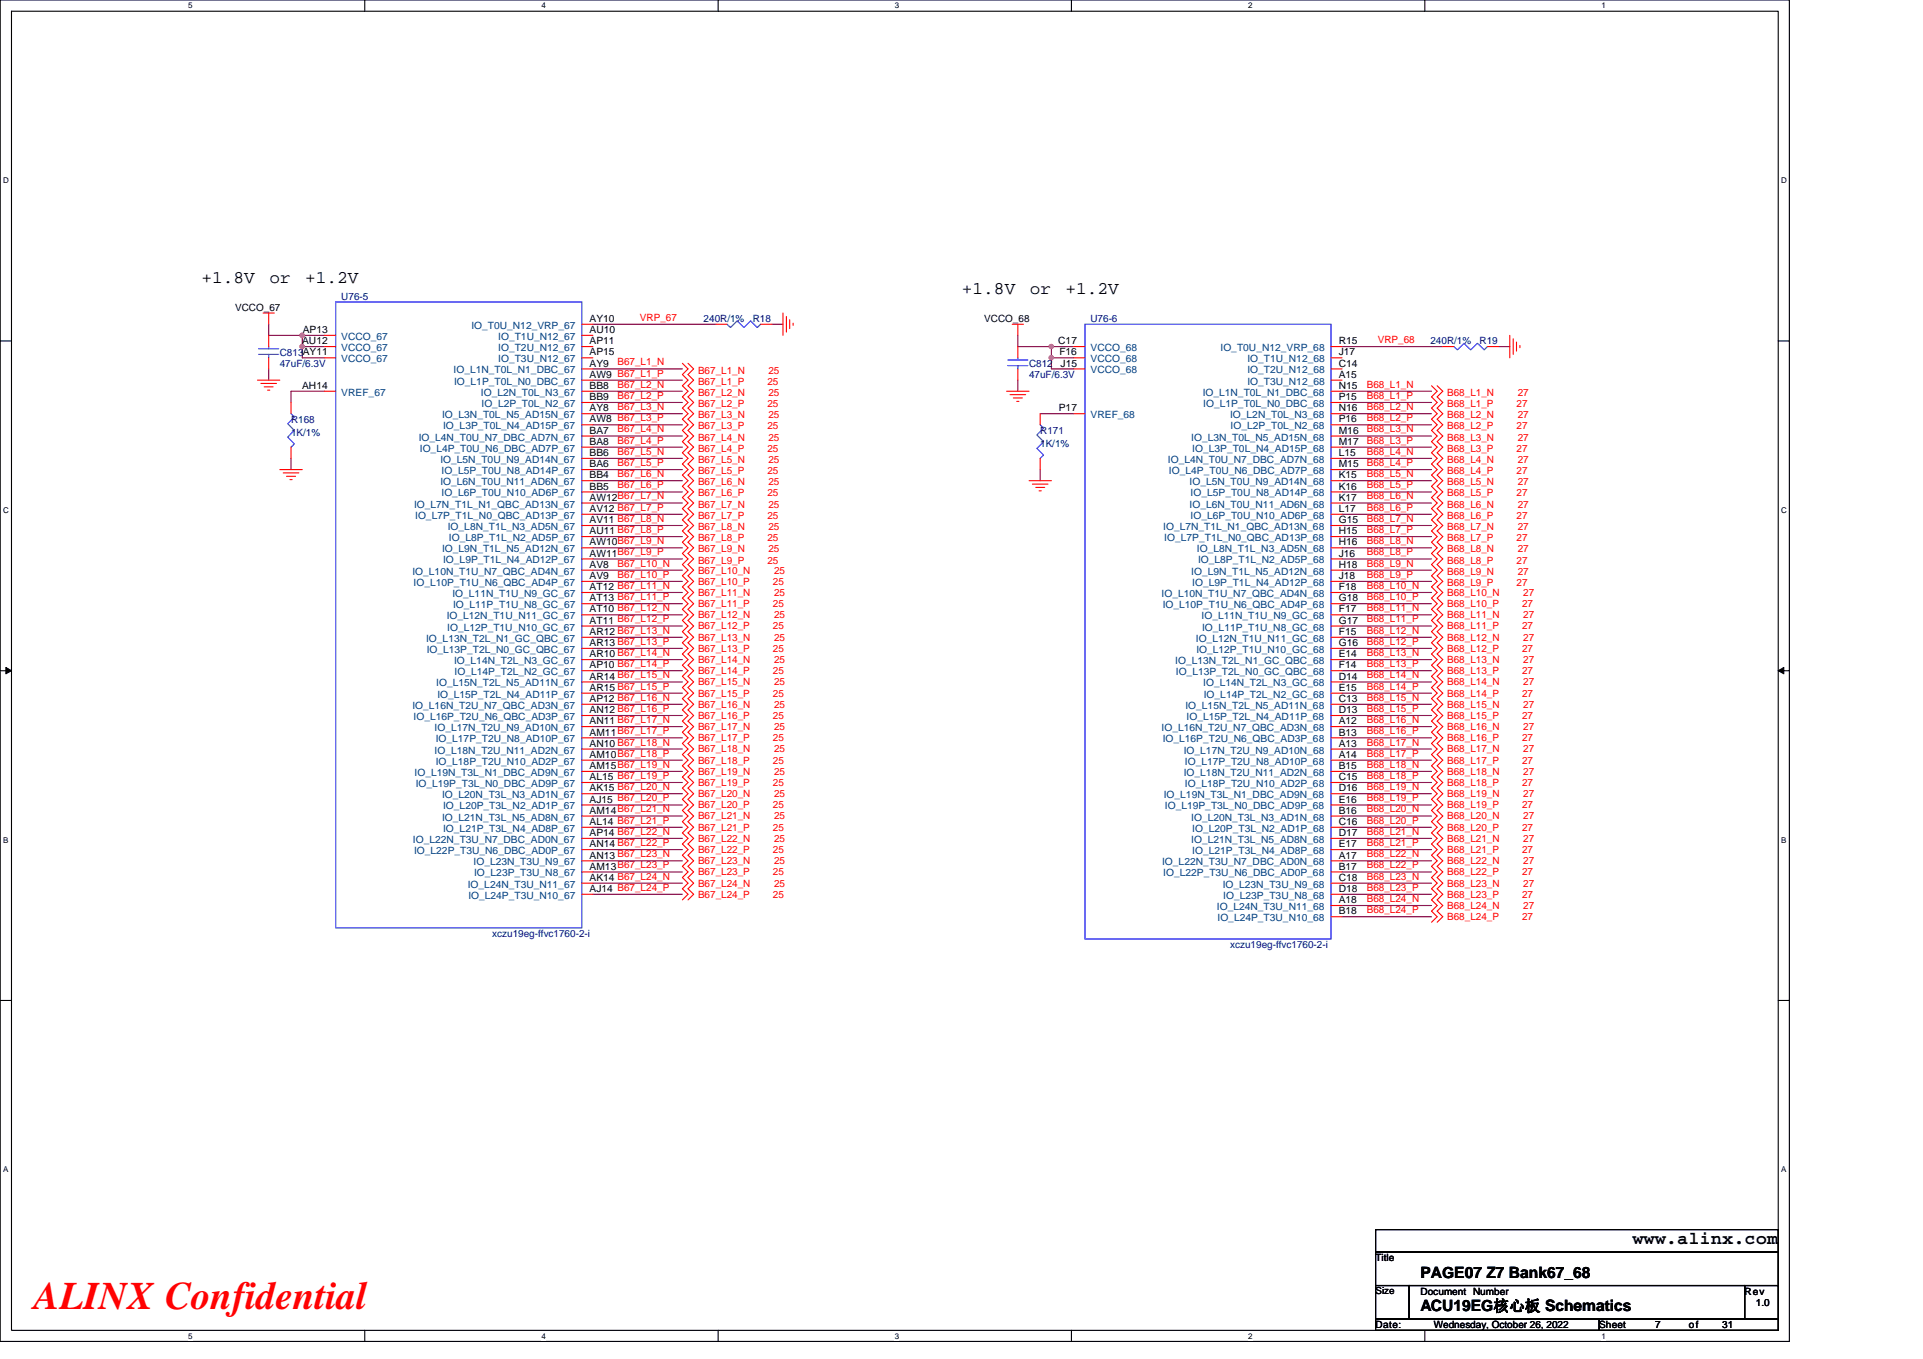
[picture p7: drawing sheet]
<svg xmlns="http://www.w3.org/2000/svg" width="297mm" height="210mm" viewBox="0 0 297 210" stroke-linecap="round" stroke-linejoin="round" font-family="sans-serif">
<defs><g id="words">
<text font-size="6" fill="#f00" x="5.2" y="202.3">ALINX Confidential</text>
<g font-size="2.8">
<text x="31.1" y="43.7">+1.8V</text>
<text x="41.6" y="43.7">or</text>
<text x="47.1" y="43.7">+1.2V</text>
<text x="148.6" y="45.4">+1.8V</text>
<text x="159.1" y="45.4">or</text>
<text x="164.6" y="45.4">+1.2V</text>
<text x="252.2" y="192.3">www.alinx.com</text>
</g>
<g font-size="2.4">
<text x="219.4" y="197.4">PAGE07 Z7 Bank67_68</text>
<text x="219.4" y="202.6">ACU19EG核心板 Schematics</text>
</g>
<g font-size="1.5" fill="#000080">
<text x="52.7" y="46.3">U76-5</text>
<text x="108.7" y="49.8">240R/1%</text>
<text x="116.3" y="49.8">R18</text>
<text x="168.4" y="49.8">U76-6</text>
<text x="221" y="53.2">240R/1%</text>
<text x="228.6" y="53.2">R19</text>
<text x="43.2" y="54.9">C813AY11</text>
<text x="43.2" y="56.7">47uF/6.3V</text>
<text x="159" y="56.7">C812</text>
<text x="159" y="58.4">47uF/6.3V</text>
<text x="45" y="65.3">R168</text>
<text x="45" y="67.4">1K/1%</text>
<text x="160.7" y="67">R171</text>
<text x="160.7" y="69.1">1K/1%</text>
<text x="76" y="144.8">xczu19eg-ffvc1760-2-i</text>
<text x="190" y="146.5">xczu19eg-ffvc1760-2-i</text>
</g>
<g font-size="1.5">
<text x="36.3" y="48">VCCO_67</text>
<text x="46.7" y="53.2">AU12</text>
<text x="46.8" y="51.5">AP13</text>
<text x="91.1" y="51.5">AU10</text>
<text x="91.1" y="53.2">AP11</text>
<text x="91.1" y="49.7">AY10</text>
<text x="152" y="49.8">VCCO_68</text>
<text x="163.5" y="53.2">C17</text>
<text x="206.8" y="53.2">R15</text>
<text x="91.1" y="54.9">AP15</text>
<text x="91.1" y="56.6">AY9</text>
<text x="91.1" y="58.4">AW9 B67_L1_P</text>
<text x="163.6" y="54.9">F16</text>
<text x="163.8" y="56.6">J15</text>
<text x="206.8" y="54.9">J17</text>
<text x="206.8" y="56.6">C14</text>
<text x="206.8" y="58.4">A15</text>
<text x="46.7" y="60.1">AH14</text>
<text x="91.1" y="63.6">AY8</text>
<text x="91.1" y="60.1">BB8</text>
<text x="91.1" y="65.3">AW8 B67_L3_P</text>
<text x="91.1" y="61.8">BB9</text>
<text x="163.6" y="63.6">P17</text>
<text x="206.8" y="65.3">P16</text>
<text x="206.8" y="61.8">P15</text>
<text x="206.8" y="63.6">N16</text>
<text x="206.8" y="60.1">N15</text>
<text x="91.1" y="70.5">BB6</text>
<text x="91.1" y="67">BA7</text>
<text x="91.1" y="68.7">BA8</text>
<text x="206.8" y="67">M16</text>
<text x="206.8" y="68.7">M17</text>
<text x="206.8" y="70.5">L15</text>
<text x="91.1" y="73.9">BB4</text>
<text x="91.1" y="72.2">BA6</text>
<text x="91.1" y="75.6">BB5</text>
<text x="91.1" y="77.4">AW12B67_L7_N</text>
<text x="206.8" y="73.9">K15</text>
<text x="206.8" y="77.4">K17</text>
<text x="206.8" y="75.6">K16</text>
<text x="206.8" y="72.2">M15</text>
<text x="91.1" y="80.8">AV11 B67_L8_N</text>
<text x="91.1" y="79.1">AV12 B67_L7_P</text>
<text x="91.1" y="82.6">AU11 B67_L8_P</text>
<text x="206.8" y="79.1">L17</text>
<text x="206.8" y="80.8">G15</text>
<text x="206.8" y="82.6">H15</text>
<text x="91.1" y="87.7">AV8</text>
<text x="91.1" y="84.3">AW10B67_L9_N</text>
<text x="91.1" y="89.5">AV9</text>
<text x="91.1" y="86">AW11B67_L9_P</text>
<text x="206.8" y="87.7">H18</text>
<text x="206.8" y="89.5">J18</text>
<text x="206.8" y="84.3">H16</text>
<text x="206.8" y="86">J16</text>
<text x="91.1" y="94.6">AT10 B67_L12_N</text>
<text x="91.1" y="91.2">AT12 B67_L11_N</text>
<text x="91.1" y="92.9">AT13 B67_L11_P</text>
<text x="206.8" y="91.2">F18</text>
<text x="206.8" y="92.9">G18</text>
<text x="206.8" y="94.6">F17</text>
<text x="91.1" y="96.4">AT11 B67_L12_P</text>
<text x="91.1" y="101.6">AR10 B67_L14_N</text>
<text x="91.1" y="98.1">AR12 B67_L13_N</text>
<text x="91.1" y="99.8">AR13 B67_L13_P</text>
<text x="206.8" y="98.1">F15</text>
<text x="206.8" y="96.4">G17</text>
<text x="206.8" y="99.8">G16</text>
<text x="206.8" y="101.6">E14</text>
<text x="91.1" y="103.3">AP10 B67_L14_P</text>
<text x="91.1" y="105">AR14 B67_L15_N</text>
<text x="91.1" y="106.7">AR15 B67_L15_P</text>
<text x="206.8" y="105">D14</text>
<text x="206.8" y="106.7">E15</text>
<text x="206.8" y="103.3">F14</text>
<text x="91.1" y="111.9">AN11 B67_L17_N</text>
<text x="91.1" y="113.6">AM11B67_L17_P</text>
<text x="91.1" y="108.5">AP12 B67_L16_N</text>
<text x="91.1" y="110.2">AN12 B67_L16_P</text>
<text x="206.8" y="108.5">C13</text>
<text x="206.8" y="111.9">A12</text>
<text x="206.8" y="110.2">D13</text>
<text x="206.8" y="113.6">B13</text>
<text x="91.1" y="115.4">AN10 B67_L18_N</text>
<text x="91.1" y="117.1">AM10B67_L18_P</text>
<text x="91.1" y="118.8">AM15B67_L19_N</text>
<text x="206.8" y="115.4">A13</text>
<text x="206.8" y="118.8">B15</text>
<text x="206.8" y="117.1">A14</text>
<text x="91.1" y="122.3">AK15 B67_L20_N</text>
<text x="91.1" y="125.7">AM14B67_L21_N</text>
<text x="91.1" y="124">AJ15 B67_L20_P</text>
<text x="91.1" y="120.5">AL15 B67_L19_P</text>
<text x="206.8" y="120.5">C15</text>
<text x="206.8" y="125.7">B16</text>
<text x="206.8" y="122.3">D16</text>
<text x="206.8" y="124">E16</text>
<text x="91.1" y="129.2">AP14 B67_L22_N</text>
<text x="91.1" y="127.5">AL14 B67_L21_P</text>
<text x="91.1" y="130.9">AN14 B67_L22_P</text>
<text x="206.8" y="127.5">C16</text>
<text x="206.8" y="129.2">D17</text>
<text x="206.8" y="130.9">E17</text>
<text x="91.1" y="136.1">AK14 B67_L24_N</text>
<text x="91.1" y="132.7">AN13 B67_L23_N</text>
<text x="91.1" y="137.8">AJ14 B67_L24_P</text>
<text x="91.1" y="134.4">AM13B67_L23_P</text>
<text x="206.8" y="136.1">C18</text>
<text x="206.8" y="137.8">D18</text>
<text x="206.8" y="132.7">A17</text>
<text x="206.8" y="134.4">B17</text>
<text x="206.8" y="139.6">A18</text>
<text x="206.8" y="141.3">B18</text>
<text x="212.5" y="194.9">Title</text>
<text x="212.5" y="200">Size</text>
<text x="219.4" y="200">Document Number</text>
<text x="269.5" y="200">Rev</text>
<text x="271.2" y="201.8">1.0</text>
<text x="212.5" y="205.2">Date:</text>
<text x="221.5" y="205.2">Wednesday, October 26, 2022</text>
<text x="247" y="205.2">Sheet</text>
<text x="255.7" y="205.2">7</text>
<text x="260.9" y="205.2">of</text>
<text x="266" y="205.2">31</text>
</g>
<g font-size="1.5" fill="#004080">
<text x="52.7" y="52.5">VCCO_67</text>
<text x="72.8" y="50.8">IO_T0U_N12_VRP_67</text>
<text x="77" y="52.5">IO_T1U_N12_67</text>
<text x="52.7" y="54.3">VCCO_67</text>
<text x="52.7" y="56">VCCO_67</text>
<text x="70.1" y="57.7">IO_L1N_T0L_N1_DBC_67</text>
<text x="70.1" y="59.4">IO_L1P_T0L_N0_DBC_67</text>
<text x="77" y="54.3">IO_T2U_N12_67</text>
<text x="77" y="56">IO_T3U_N12_67</text>
<text x="168.5" y="54.3">VCCO_68</text>
<text x="168.5" y="56">VCCO_68</text>
<text x="168.5" y="57.7">VCCO_68</text>
<text x="188.5" y="54.3">IO_T0U_N12_VRP_68</text>
<text x="192.7" y="56">IO_T1U_N12_68</text>
<text x="192.7" y="57.7">IO_T2U_N12_68</text>
<text x="192.7" y="59.4">IO_T3U_N12_68</text>
<text x="52.7" y="61.2">VREF_67</text>
<text x="68.3" y="64.6">IO_L3N_T0L_N5_AD15N_67</text>
<text x="74.3" y="61.2">IO_L2N_T0L_N3_67</text>
<text x="74.4" y="62.9">IO_L2P_T0L_N2_67</text>
<text x="168.5" y="64.6">VREF_68</text>
<text x="185.8" y="61.2">IO_L1N_T0L_N1_DBC_68</text>
<text x="185.9" y="62.9">IO_L1P_T0L_N0_DBC_68</text>
<text x="190" y="64.6">IO_L2N_T0L_N3_68</text>
<text x="64.7" y="68.1">IO_L4N_T0U_N7_DBC_AD7N_67</text>
<text x="64.9" y="69.8">IO_L4P_T0U_N6_DBC_AD7P_67</text>
<text x="68" y="71.5">IO_L5N_T0U_N9_AD14N_67</text>
<text x="68.4" y="66.3">IO_L3P_T0L_N4_AD15P_67</text>
<text x="180.4" y="71.5">IO_L4N_T0U_N7_DBC_AD7N_68</text>
<text x="184" y="68.1">IO_L3N_T0L_N5_AD15N_68</text>
<text x="184.2" y="69.8">IO_L3P_T0L_N4_AD15P_68</text>
<text x="190.1" y="66.3">IO_L2P_T0L_N2_68</text>
<text x="68" y="75">IO_L6N_T0U_N11_AD6N_67</text>
<text x="68.2" y="73.3">IO_L5P_T0U_N8_AD14P_67</text>
<text x="68.2" y="76.7">IO_L6P_T0U_N10_AD6P_67</text>
<text x="180.6" y="73.3">IO_L4P_T0U_N6_DBC_AD7P_68</text>
<text x="183.7" y="75">IO_L5N_T0U_N9_AD14N_68</text>
<text x="183.9" y="76.7">IO_L5P_T0U_N8_AD14P_68</text>
<text x="64" y="78.4">IO_L7N_T1L_N1_QBC_AD13N_67</text>
<text x="64.1" y="80.2">IO_L7P_T1L_N0_QBC_AD13P_67</text>
<text x="69.2" y="81.9">IO_L8N_T1L_N3_AD5N_67</text>
<text x="69.3" y="83.6">IO_L8P_T1L_N2_AD5P_67</text>
<text x="179.7" y="81.9">IO_L7N_T1L_N1_QBC_AD13N_68</text>
<text x="179.8" y="83.6">IO_L7P_T1L_N0_QBC_AD13P_68</text>
<text x="183.7" y="78.4">IO_L6N_T0U_N11_AD6N_68</text>
<text x="183.9" y="80.2">IO_L6P_T0U_N10_AD6P_68</text>
<text x="63.7" y="88.8">IO_L10N_T1U_N7_QBC_AD4N_67</text>
<text x="68.3" y="85.3">IO_L9N_T1L_N5_AD12N_67</text>
<text x="68.4" y="87.1">IO_L9P_T1L_N4_AD12P_67</text>
<text x="184" y="88.8">IO_L9N_T1L_N5_AD12N_68</text>
<text x="184.9" y="85.3">IO_L8N_T1L_N3_AD5N_68</text>
<text x="185.1" y="87.1">IO_L8P_T1L_N2_AD5P_68</text>
<text x="63.9" y="90.5">IO_L10P_T1U_N6_QBC_AD4P_67</text>
<text x="69" y="95.7">IO_L12N_T1U_N11_GC_67</text>
<text x="69.9" y="92.2">IO_L11N_T1U_N9_GC_67</text>
<text x="70" y="94">IO_L11P_T1U_N8_GC_67</text>
<text x="179.4" y="92.2">IO_L10N_T1U_N7_QBC_AD4N_68</text>
<text x="179.6" y="94">IO_L10P_T1U_N6_QBC_AD4P_68</text>
<text x="184.2" y="90.5">IO_L9P_T1L_N4_AD12P_68</text>
<text x="185.6" y="95.7">IO_L11N_T1U_N9_GC_68</text>
<text x="65.8" y="99.2">IO_L13N_T2L_N1_GC_QBC_67</text>
<text x="65.9" y="100.9">IO_L13P_T2L_N0_GC_QBC_67</text>
<text x="69.1" y="97.4">IO_L12P_T1U_N10_GC_67</text>
<text x="184.7" y="99.2">IO_L12N_T1U_N11_GC_68</text>
<text x="184.8" y="100.9">IO_L12P_T1U_N10_GC_68</text>
<text x="185.7" y="97.4">IO_L11P_T1U_N8_GC_68</text>
<text x="67.4" y="106.1">IO_L15N_T2L_N5_AD11N_67</text>
<text x="67.6" y="107.8">IO_L15P_T2L_N4_AD11P_67</text>
<text x="70.1" y="102.6">IO_L14N_T2L_N3_GC_67</text>
<text x="70.2" y="104.3">IO_L14P_T2L_N2_GC_67</text>
<text x="181.5" y="102.6">IO_L13N_T2L_N1_GC_QBC_68</text>
<text x="181.6" y="104.3">IO_L13P_T2L_N0_GC_QBC_68</text>
<text x="185.9" y="106.1">IO_L14N_T2L_N3_GC_68</text>
<text x="185.9" y="107.8">IO_L14P_T2L_N2_GC_68</text>
<text x="63.7" y="109.5">IO_L16N_T2U_N7_QBC_AD3N_67</text>
<text x="63.9" y="111.3">IO_L16P_T2U_N6_QBC_AD3P_67</text>
<text x="67.1" y="113">IO_L17N_T2U_N9_AD10N_67</text>
<text x="179.4" y="113">IO_L16N_T2U_N7_QBC_AD3N_68</text>
<text x="183.1" y="109.5">IO_L15N_T2L_N5_AD11N_68</text>
<text x="183.3" y="111.3">IO_L15P_T2L_N4_AD11P_68</text>
<text x="64" y="119.9">IO_L19N_T3L_N1_DBC_AD9N_67</text>
<text x="67.1" y="116.4">IO_L18N_T2U_N11_AD2N_67</text>
<text x="67.3" y="114.7">IO_L17P_T2U_N8_AD10P_67</text>
<text x="67.3" y="118.2">IO_L18P_T2U_N10_AD2P_67</text>
<text x="179.6" y="114.7">IO_L16P_T2U_N6_QBC_AD3P_68</text>
<text x="182.9" y="116.4">IO_L17N_T2U_N9_AD10N_68</text>
<text x="182.9" y="119.9">IO_L18N_T2U_N11_AD2N_68</text>
<text x="183" y="118.2">IO_L17P_T2U_N8_AD10P_68</text>
<text x="64.2" y="121.6">IO_L19P_T3L_N0_DBC_AD9P_67</text>
<text x="68.3" y="123.3">IO_L20N_T3L_N3_AD1N_67</text>
<text x="68.4" y="125.1">IO_L20P_T3L_N2_AD1P_67</text>
<text x="179.8" y="123.3">IO_L19N_T3L_N1_DBC_AD9N_68</text>
<text x="179.9" y="125.1">IO_L19P_T3L_N0_DBC_AD9P_68</text>
<text x="183" y="121.6">IO_L18P_T2U_N10_AD2P_68</text>
<text x="63.8" y="130.2">IO_L22N_T3U_N7_DBC_AD0N_67</text>
<text x="64" y="132">IO_L22P_T3U_N6_DBC_AD0P_67</text>
<text x="68.3" y="126.8">IO_L21N_T3L_N5_AD8N_67</text>
<text x="68.4" y="128.5">IO_L21P_T3L_N4_AD8P_67</text>
<text x="184" y="126.8">IO_L20N_T3L_N3_AD1N_68</text>
<text x="184" y="130.2">IO_L21N_T3L_N5_AD8N_68</text>
<text x="184.2" y="128.5">IO_L20P_T3L_N2_AD1P_68</text>
<text x="184.2" y="132">IO_L21P_T3L_N4_AD8P_68</text>
<text x="72.3" y="137.2">IO_L24N_T3U_N11_67</text>
<text x="73.1" y="133.7">IO_L23N_T3U_N9_67</text>
<text x="73.2" y="135.4">IO_L23P_T3U_N8_67</text>
<text x="179.5" y="133.7">IO_L22N_T3U_N7_DBC_AD0N_68</text>
<text x="179.7" y="135.4">IO_L22P_T3U_N6_DBC_AD0P_68</text>
<text x="188.9" y="137.2">IO_L23N_T3U_N9_68</text>
<text x="72.3" y="138.9">IO_L24P_T3U_N10_67</text>
<text x="188" y="140.6">IO_L24N_T3U_N11_68</text>
<text x="188.1" y="142.3">IO_L24P_T3U_N10_68</text>
<text x="189" y="138.9">IO_L23P_T3U_N8_68</text>
</g>
<g font-size="1.5" fill="#f00">
<text x="98.8" y="49.6">VRP_67</text>
<text x="212.8" y="53">VRP_68</text>
<text x="95.4" y="59.9">B67_L2_N</text>
<text x="95.4" y="56.5">B67_L1_N</text>
<text x="107.8" y="59.4">B67_L1_P</text>
<text x="107.8" y="57.7">B67_L1_N</text>
<text x="118.5" y="59.4">25</text>
<text x="118.7" y="57.7">25</text>
<text x="211.1" y="59.9">B68_L1_N</text>
<text x="95.4" y="61.6">B67_L2_P</text>
<text x="95.4" y="63.4">B67_L3_N</text>
<text x="107.8" y="62.9">B67_L2_P</text>
<text x="107.8" y="61.2">B67_L2_N</text>
<text x="107.8" y="64.6">B67_L3_N</text>
<text x="118.5" y="62.9">25</text>
<text x="118.7" y="61.2">25</text>
<text x="118.7" y="64.6">25</text>
<text x="211.1" y="65.1">B68_L2_P</text>
<text x="211.1" y="61.6">B68_L1_P</text>
<text x="211.1" y="63.4">B68_L2_N</text>
<text x="223.5" y="62.9">B68_L1_P</text>
<text x="223.5" y="64.6">B68_L2_N</text>
<text x="223.5" y="61.2">B68_L1_N</text>
<text x="234.2" y="62.9">27</text>
<text x="234.4" y="64.6">27</text>
<text x="234.4" y="61.2">27</text>
<text x="95.4" y="68.5">B67_L4_P</text>
<text x="95.4" y="66.8">B67_L4_N</text>
<text x="95.4" y="70.3">B67_L5_N</text>
<text x="107.8" y="69.8">B67_L4_P</text>
<text x="107.8" y="66.4">B67_L3_P</text>
<text x="107.8" y="71.5">B67_L5_N</text>
<text x="107.8" y="68.1">B67_L4_N</text>
<text x="118.5" y="69.8">25</text>
<text x="118.5" y="66.4">25</text>
<text x="118.7" y="71.5">25</text>
<text x="118.7" y="68.1">25</text>
<text x="211.1" y="68.5">B68_L3_P</text>
<text x="211.1" y="70.3">B68_L4_N</text>
<text x="211.1" y="66.8">B68_L3_N</text>
<text x="223.5" y="66.4">B68_L2_P</text>
<text x="223.5" y="69.8">B68_L3_P</text>
<text x="223.5" y="68.1">B68_L3_N</text>
<text x="223.5" y="71.5">B68_L4_N</text>
<text x="234.2" y="66.4">27</text>
<text x="234.2" y="69.8">27</text>
<text x="234.4" y="68.1">27</text>
<text x="234.4" y="71.5">27</text>
<text x="95.4" y="72">B67_L5_P</text>
<text x="95.4" y="75.5">B67_L6_P</text>
<text x="95.4" y="73.7">B67_L6_N</text>
<text x="107.8" y="73.3">B67_L5_P</text>
<text x="107.8" y="76.7">B67_L6_P</text>
<text x="107.8" y="75">B67_L6_N</text>
<text x="118.5" y="73.3">25</text>
<text x="118.5" y="76.7">25</text>
<text x="118.7" y="75">25</text>
<text x="211.1" y="75.5">B68_L5_P</text>
<text x="211.1" y="72">B68_L4_P</text>
<text x="211.1" y="77.2">B68_L6_N</text>
<text x="211.1" y="73.7">B68_L5_N</text>
<text x="223.5" y="76.7">B68_L5_P</text>
<text x="223.5" y="73.3">B68_L4_P</text>
<text x="223.5" y="75">B68_L5_N</text>
<text x="234.2" y="76.7">27</text>
<text x="234.2" y="73.3">27</text>
<text x="234.4" y="75">27</text>
<text x="107.8" y="83.6">B67_L8_P</text>
<text x="107.8" y="80.2">B67_L7_P</text>
<text x="107.8" y="78.4">B67_L7_N</text>
<text x="107.8" y="81.9">B67_L8_N</text>
<text x="118.5" y="83.6">25</text>
<text x="118.5" y="80.2">25</text>
<text x="118.7" y="78.4">25</text>
<text x="118.7" y="81.9">25</text>
<text x="211.1" y="78.9">B68_L6_P</text>
<text x="211.1" y="82.4">B68_L7_P</text>
<text x="211.1" y="80.6">B68_L7_N</text>
<text x="223.5" y="80.2">B68_L6_P</text>
<text x="223.5" y="78.4">B68_L6_N</text>
<text x="223.5" y="83.6">B68_L7_P</text>
<text x="223.5" y="81.9">B68_L7_N</text>
<text x="234.2" y="80.2">27</text>
<text x="234.2" y="83.6">27</text>
<text x="234.4" y="78.4">27</text>
<text x="234.4" y="81.9">27</text>
<text x="95.4" y="89.3">B67_L10_P</text>
<text x="95.4" y="87.5">B67_L10_N</text>
<text x="107.8" y="87.1">B67_L9_P</text>
<text x="107.8" y="85.3">B67_L9_N</text>
<text x="107.8" y="88.6">B67_L10_N</text>
<text x="118.5" y="87.1">25</text>
<text x="118.7" y="85.3">25</text>
<text x="119.6" y="88.6">25</text>
<text x="211.1" y="89.3">B68_L9_P</text>
<text x="211.1" y="85.8">B68_L8_P</text>
<text x="211.1" y="84.1">B68_L8_N</text>
<text x="211.1" y="87.5">B68_L9_N</text>
<text x="223.5" y="87.1">B68_L8_P</text>
<text x="223.5" y="88.8">B68_L9_N</text>
<text x="223.5" y="85.3">B68_L8_N</text>
<text x="234.2" y="87.1">27</text>
<text x="234.4" y="88.8">27</text>
<text x="234.4" y="85.3">27</text>
<text x="107.8" y="93.8">B67_L11_P</text>
<text x="107.8" y="90.4">B67_L10_P</text>
<text x="107.8" y="92.1">B67_L11_N</text>
<text x="107.8" y="95.5">B67_L12_N</text>
<text x="119.4" y="93.8">25</text>
<text x="119.4" y="90.4">25</text>
<text x="119.6" y="92.1">25</text>
<text x="119.6" y="95.5">25</text>
<text x="211.1" y="92.7">B68_L10_P</text>
<text x="211.1" y="91">B68_L10_N</text>
<text x="211.1" y="94.4">B68_L11_N</text>
<text x="223.5" y="93.8">B68_L10_P</text>
<text x="223.5" y="90.5">B68_L9_P</text>
<text x="223.5" y="95.5">B68_L11_N</text>
<text x="223.5" y="92.1">B68_L10_N</text>
<text x="234.2" y="90.5">27</text>
<text x="235.1" y="93.8">27</text>
<text x="235.3" y="95.5">27</text>
<text x="235.3" y="92.1">27</text>
<text x="107.8" y="100.7">B67_L13_P</text>
<text x="107.8" y="99">B67_L13_N</text>
<text x="107.8" y="97.3">B67_L12_P</text>
<text x="119.4" y="100.7">25</text>
<text x="119.4" y="97.3">25</text>
<text x="119.6" y="99">25</text>
<text x="211.1" y="96.2">B68_L11_P</text>
<text x="211.1" y="99.6">B68_L12_P</text>
<text x="211.1" y="97.9">B68_L12_N</text>
<text x="211.1" y="101.4">B68_L13_N</text>
<text x="223.5" y="97.3">B68_L11_P</text>
<text x="223.5" y="100.7">B68_L12_P</text>
<text x="223.5" y="99">B68_L12_N</text>
<text x="235.1" y="97.3">27</text>
<text x="235.1" y="100.7">27</text>
<text x="235.3" y="99">27</text>
<text x="107.8" y="105.9">B67_L15_N</text>
<text x="107.8" y="107.6">B67_L15_P</text>
<text x="107.8" y="102.4">B67_L14_N</text>
<text x="107.8" y="104.2">B67_L14_P</text>
<text x="119.4" y="107.6">25</text>
<text x="119.4" y="104.2">25</text>
<text x="119.6" y="105.9">25</text>
<text x="119.6" y="102.4">25</text>
<text x="211.1" y="103.1">B68_L13_P</text>
<text x="211.1" y="106.6">B68_L14_P</text>
<text x="211.1" y="104.8">B68_L14_N</text>
<text x="223.5" y="104.2">B68_L13_P</text>
<text x="223.5" y="102.4">B68_L13_N</text>
<text x="223.5" y="105.9">B68_L14_N</text>
<text x="223.5" y="107.6">B68_L14_P</text>
<text x="235.1" y="104.2">27</text>
<text x="235.1" y="107.6">27</text>
<text x="235.3" y="102.4">27</text>
<text x="235.3" y="105.9">27</text>
<text x="107.8" y="112.8">B67_L17_N</text>
<text x="107.8" y="111.1">B67_L16_P</text>
<text x="107.8" y="109.3">B67_L16_N</text>
<text x="119.4" y="111.1">25</text>
<text x="119.6" y="112.8">25</text>
<text x="119.6" y="109.3">25</text>
<text x="211.1" y="110">B68_L15_P</text>
<text x="211.1" y="108.3">B68_L15_N</text>
<text x="211.1" y="111.7">B68_L16_N</text>
<text x="211.1" y="113.5">B68_L16_P</text>
<text x="223.5" y="109.3">B68_L15_N</text>
<text x="223.5" y="111.1">B68_L15_P</text>
<text x="223.5" y="112.8">B68_L16_N</text>
<text x="235.1" y="111.1">27</text>
<text x="235.3" y="109.3">27</text>
<text x="235.3" y="112.8">27</text>
<text x="107.8" y="114.5">B67_L17_P</text>
<text x="107.8" y="116.3">B67_L18_N</text>
<text x="107.8" y="118">B67_L18_P</text>
<text x="107.8" y="119.7">B67_L19_N</text>
<text x="119.4" y="114.5">25</text>
<text x="119.4" y="118">25</text>
<text x="119.6" y="116.3">25</text>
<text x="119.6" y="119.7">25</text>
<text x="211.1" y="118.6">B68_L18_N</text>
<text x="211.1" y="115.2">B68_L17_N</text>
<text x="211.1" y="116.9">B68_L17_P</text>
<text x="223.5" y="116.3">B68_L17_N</text>
<text x="223.5" y="118">B68_L17_P</text>
<text x="223.5" y="119.7">B68_L18_N</text>
<text x="223.5" y="114.5">B68_L16_P</text>
<text x="235.1" y="118">27</text>
<text x="235.1" y="114.5">27</text>
<text x="235.3" y="116.3">27</text>
<text x="235.3" y="119.7">27</text>
<text x="107.8" y="121.5">B67_L19_P</text>
<text x="107.8" y="123.2">B67_L20_N</text>
<text x="107.8" y="124.9">B67_L20_P</text>
<text x="119.4" y="121.5">25</text>
<text x="119.4" y="124.9">25</text>
<text x="119.6" y="123.2">25</text>
<text x="211.1" y="123.8">B68_L19_P</text>
<text x="211.1" y="122.1">B68_L19_N</text>
<text x="211.1" y="125.5">B68_L20_N</text>
<text x="211.1" y="120.4">B68_L18_P</text>
<text x="223.5" y="124.9">B68_L19_P</text>
<text x="223.5" y="121.5">B68_L18_P</text>
<text x="223.5" y="123.2">B68_L19_N</text>
<text x="235.1" y="124.9">27</text>
<text x="235.1" y="121.5">27</text>
<text x="235.3" y="123.2">27</text>
<text x="107.8" y="126.6">B67_L21_N</text>
<text x="107.8" y="131.8">B67_L22_P</text>
<text x="107.8" y="130.1">B67_L22_N</text>
<text x="107.8" y="128.4">B67_L21_P</text>
<text x="119.4" y="131.8">25</text>
<text x="119.4" y="128.4">25</text>
<text x="119.6" y="126.6">25</text>
<text x="119.6" y="130.1">25</text>
<text x="211.1" y="127.3">B68_L20_P</text>
<text x="211.1" y="130.7">B68_L21_P</text>
<text x="211.1" y="129">B68_L21_N</text>
<text x="223.5" y="130.1">B68_L21_N</text>
<text x="223.5" y="126.6">B68_L20_N</text>
<text x="223.5" y="128.4">B68_L20_P</text>
<text x="223.5" y="131.8">B68_L21_P</text>
<text x="235.1" y="128.4">27</text>
<text x="235.1" y="131.8">27</text>
<text x="235.3" y="130.1">27</text>
<text x="235.3" y="126.6">27</text>
<text x="107.8" y="137">B67_L24_N</text>
<text x="107.8" y="135.3">B67_L23_P</text>
<text x="107.8" y="133.5">B67_L23_N</text>
<text x="119.4" y="135.3">25</text>
<text x="119.6" y="137">25</text>
<text x="119.6" y="133.5">25</text>
<text x="211.1" y="137.6">B68_L23_P</text>
<text x="211.1" y="134.2">B68_L22_P</text>
<text x="211.1" y="135.9">B68_L23_N</text>
<text x="211.1" y="132.5">B68_L22_N</text>
<text x="223.5" y="135.3">B68_L22_P</text>
<text x="223.5" y="133.5">B68_L22_N</text>
<text x="223.5" y="137">B68_L23_N</text>
<text x="235.1" y="135.3">27</text>
<text x="235.3" y="133.5">27</text>
<text x="235.3" y="137">27</text>
<text x="107.8" y="138.7">B67_L24_P</text>
<text x="119.4" y="138.7">25</text>
<text x="211.1" y="141.1">B68_L24_P</text>
<text x="211.1" y="139.4">B68_L24_N</text>
<text x="223.5" y="140.4">B68_L24_N</text>
<text x="223.5" y="138.7">B68_L23_P</text>
<text x="223.5" y="142.2">B68_L24_P</text>
<text x="235.1" y="138.7">27</text>
<text x="235.1" y="142.2">27</text>
<text x="235.3" y="140.4">27</text>
</g>
<g font-size="1.2">
<text x="29.1" y="1.3">5</text>
<text x="83.6" y="1.3">4</text>
<text x="138.2" y="1.3">3</text>
<text x="192.8" y="1.3">2</text>
<text x="247.4" y="1.3">1</text>
<text x=".5" y="28.3">D</text>
<text x="275.1" y="28.3">D</text>
<text x=".5" y="79.2">C</text>
<text x="275.1" y="79.2">C</text>
<text x=".5" y="130.2">B</text>
<text x="275.1" y="130.2">B</text>
<text x=".5" y="181.1">A</text>
<text x="275.1" y="181.1">A</text>
<text x="29.1" y="206.8">5</text>
<text x="83.6" y="206.8">4</text>
<text x="138.2" y="206.8">3</text>
<text x="192.8" y="206.8">2</text>
<text x="247.4" y="206.8">1</text>
</g>
</g></defs>
<path d="M0 0h276.4v207.3h-276.4zM1.8 1.7h272.9v203.8h-272.9z" fill="none" stroke="#000" stroke-width=".17"/>
<g fill="#fff">
<path d="M29.1 .2h.6v1.4h-.6z"/>
<path d="M29.1 205.7h.6v1.4h-.6z"/>
</g>
<path d="M56.3 0v1.7M56.3 205.5v1.8" fill="none" stroke="#000" stroke-width=".17"/>
<g fill="#fff">
<path d="M83.6 .2h.7v1.4h-.7z"/>
<path d="M83.6 205.7h.7v1.4h-.7z"/>
</g>
<path d="M110.9 0v1.7M110.9 205.5v1.8" fill="none" stroke="#000" stroke-width=".17"/>
<g fill="#fff">
<path d="M138.2 .2h.7v1.4h-.7z"/>
<path d="M138.2 205.7h.7v1.4h-.7z"/>
</g>
<path d="M165.5 0v1.7M165.5 205.5v1.8" fill="none" stroke="#000" stroke-width=".17"/>
<g fill="#fff">
<path d="M192.8 .2h.6v1.4h-.6z"/>
<path d="M192.8 205.7h.6v1.4h-.6z"/>
</g>
<path d="M220.1 0v1.7M220.1 205.5v1.8" fill="none" stroke="#000" stroke-width=".17"/>
<g fill="#fff">
<path d="M247.4 .2h.6v1.4h-.6z"/>
<path d="M247.4 205.7h.6v1.4h-.6z"/>
<path d="M.5 27.2h.8v1.4h-.8z"/>
<path d="M275.1 27.2h.9v1.4h-.9z"/>
<path d="M.5 78.1h.8v1.4h-.8z"/>
<path d="M275.1 78.1h.9v1.4h-.9z"/>
</g>
<path d="M0 52.7h1.8M274.7 52.7h1.7" fill="none" stroke="#000" stroke-width=".17"/>
<g fill="#fff">
<path d="M.5 129.1h.8v1.4h-.8z"/>
<path d="M275.1 129.1h.8v1.4h-.8z"/>
</g>
<path d="M0 103.6h1.8M274.7 103.6h1.7" fill="none" stroke="#000" stroke-width=".17"/>
<path d="M.9 103.1l.9 .5-.9 .5zM274.7 103.6l.8-.5v1z" fill="#000" stroke="#000" stroke-width=".15"/>
<g fill="#fff">
<path d="M.5 180h.8v1.4h-.8z"/>
<path d="M275.1 180h.8v1.4h-.8z"/>
</g>
<path d="M0 154.6h1.8M274.7 154.6h1.7M212.5 190h62.2v3.5h-62.2zM212.5 193.5h62.2v5.1h-62.2zM212.5 198.6h5.2v5.2h-5.2zM217.7 198.6h51.8v5.2h-51.8zM269.5 198.6h5.2v5.2h-5.2zM212.5 203.8h34.5v1.7h-34.5zM247 203.8h27.7v1.7h-27.7z" fill="none" stroke="#000" stroke-width=".17"/>
<g fill="none" stroke="#800040" stroke-width=".17">
<path d="M41.5 50.1v1.7h5.2M41.5 57v1.7M46.7 53.6h3.4M46.7 51.8h3.4M46.7 53.6v1.7h3.4M46.7 51.8v1.8M91.6 50.1h19M91.6 58.7h13.8M91.6 57h13.8M119.2 50.1h1.7M157.2 51.8v1.8h5.2M157.2 58.7v1.8"/>
<path d="M162.4 53.6v1.7M162.4 55.3h3.5M162.4 53.6h3.5M162.4 55.3v1.7h3.5M207.3 53.6h15.6M231.5 53.6h1.7M45 70.8v1.8M50.1 60.5h-5.1v1.7M91.6 65.6h13.8M91.6 62.2h13.8M91.6 72.6h13.8M91.6 69.1h13.8"/>
<path d="M91.6 76h13.8M91.6 60.5h13.8M91.6 67.4h13.8M91.6 63.9h13.8M91.6 74.3h13.8M91.6 70.8h13.8M91.6 79.5h13.8M91.6 77.7h13.8M160.7 72.6v1.7M160.7 63.9h5.2M207.3 69.1h13.8M207.3 65.6h13.8"/>
<path d="M207.3 62.2h13.8M207.3 76h13.8M207.3 72.6h13.8M207.3 79.5h13.8M207.3 63.9h13.8M207.3 70.8h13.8M207.3 67.4h13.8M207.3 60.5h13.8M207.3 77.7h13.8M207.3 74.3h13.8M91.6 86.4h13.8M91.6 82.9h13.8"/>
<path d="M91.6 93.3h13.8M91.6 89.8h13.8M91.6 96.7h13.8M91.6 81.2h13.8M91.6 88.1h13.8M91.6 84.6h13.8M91.6 95h13.8M91.6 91.5h13.8M91.6 98.5h13.8M207.3 89.8h13.8M207.3 86.4h13.8M207.3 82.9h13.8"/>
<path d="M207.3 96.7h13.8M207.3 93.3h13.8M207.3 84.6h13.8M207.3 81.2h13.8M207.3 91.5h13.8M207.3 88.1h13.8M207.3 98.5h13.8M207.3 95h13.8M91.6 115.7h13.8M91.6 112.3h13.8M91.6 119.2h13.8M91.6 107.1h13.8"/>
<path d="M91.6 100.2h13.8M91.6 105.4h13.8M91.6 117.5h13.8M91.6 114h13.8M91.6 108.8h13.8M91.6 110.6h13.8M91.6 103.6h13.8M91.6 101.9h13.8M207.3 119.2h13.8M207.3 115.7h13.8M207.3 100.2h13.8M207.3 110.6h13.8"/>
<path d="M207.3 103.6h13.8M207.3 108.8h13.8M207.3 101.9h13.8M207.3 117.5h13.8M207.3 112.3h13.8M207.3 114h13.8M207.3 107.1h13.8M207.3 105.4h13.8M91.6 124.4h13.8M91.6 120.9h13.8M91.6 138.2h13.8M91.6 134.7h13.8"/>
<path d="M91.6 131.3h13.8M91.6 127.8h13.8M91.6 136.5h13.8M91.6 133h13.8M91.6 129.5h13.8M91.6 126.1h13.8M91.6 122.6h13.8M207.3 127.8h13.8M207.3 124.4h13.8M207.3 122.6h13.8M207.3 138.2h13.8M207.3 134.7h13.8"/>
<path d="M207.3 131.3h13.8M207.3 139.9h13.8M207.3 136.5h13.8M207.3 133h13.8M207.3 129.5h13.8M207.3 126.1h13.8M207.3 120.9h13.8M207.3 141.6h13.8"/>
</g>
<g fill="#f0f" stroke="#f0f" stroke-width=".17">
<circle cx="46.7" cy="53.5" r=".33"/>
<circle cx="46.7" cy="51.8" r=".34"/>
<circle cx="162.4" cy="55.3" r=".34"/>
<circle cx="162.4" cy="53.5" r=".33"/>
</g>
<g fill="none" stroke="#f00" stroke-width=".17">
<path d="M39.8 58.7h3.4M40.3 59.2h2.4M40.6 48.4h1.8M40.8 59.8h1.4M41.5 51.8v1.8M41.5 55.3v1.7M41.5 48.4v1.7M50.1 51.8h1.8M50.1 53.6h1.8M50.1 55.3h1.8M89.9 50.1h1.7M89.9 51.8h1.7"/>
<path d="M89.9 53.6h1.7M89.9 55.3h1.7M89.9 57h1.7M89.9 58.7h1.7M105.4 56.1l.9 .9-.9 .9 .9 .8-.9 .9 .9 .9-.9 .8 .9 .9-.9 .9 .9 .8-.9 .9 .9 .8-.9 .9 .9 .9-.9 .8 .9 .9-.9 .9 .9 .8-.9 .9 .9 .9-.9 .8 .9 .9-.9 .8 .9 .9-.9 .9 .9 .8-.9 .9 .9 .9-.9 .8 .9 .9-.9 .8 .9 .9-.9 .9 .9 .8-.9 .9 .9 .9-.9 .8 .9 .9-.9 .9 .9 .8-.9 .9 .9 .8-.9 .9 .9 .9-.9 .8 .9 .9-.9 .9 .9 .8-.9 .9 .9 .9-.9 .8 .9 .9-.9 .8 .9 .9-.9 .9 .9 .8-.9 .9 .9 .9-.9 .8 .9 .9-.9 .9 .9 .8-.9 .9 .9 .9-.9 .8 .9 .9-.9 .8 .9 .9-.9 .9 .9 .8-.9 .9 .9 .9-.9 .8 .9 .9-.9 .9 .9 .8-.9 .9 .9 .8-.9 .9 .9 .9-.9 .8 .9 .9-.9 .9 .9 .8-.9 .9 .9 .8-.9 .9 .9 .9-.9 .8 .9 .9-.9 .9 .9 .8-.9 .9 .9 .9-.9 .8 .9 .9-.9 .8M106.3 56.1l.8 .9-.8 .9 .8 .8-.8 .9 .8 .9-.8 .8 .8 .9-.8 .9 .8 .8-.8 .9 .8 .8-.8 .9 .8 .9-.8 .8 .8 .9-.8 .9 .8 .8-.8 .9 .8 .9-.8 .8 .8 .9-.8 .8 .8 .9-.8 .9 .8 .8-.8 .9 .8 .9-.8 .8 .8 .9-.8 .8 .8 .9-.8 .9 .8 .8-.8 .9 .8 .9-.8 .8 .8 .9-.8 .9 .8 .8-.8 .9 .8 .8-.8 .9 .8 .9-.8 .8 .8 .9-.8 .9 .8 .8-.8 .9 .8 .9-.8 .8 .8 .9-.8 .8 .8 .9-.8 .9 .8 .8-.8 .9 .8 .9-.8 .8 .8 .9-.8 .9 .8 .8-.8 .9 .8 .9-.8 .8 .8 .9-.8 .8 .8 .9-.8 .9 .8 .8-.8 .9 .8 .9-.8 .8 .8 .9-.8 .9 .8 .8-.8 .9 .8 .8-.8 .9 .8 .9-.8 .8 .8 .9-.8 .9 .8 .8-.8 .9 .8 .8-.8 .9 .8 .9-.8 .8 .8 .9-.8 .9 .8 .8-.8 .9 .8 .9-.8 .8 .8 .9-.8 .8M110.6 50.1h1.7M117.5 50.1h1.7M120.9 48.4v3.4M121.5 48.9v2.4M122 49.4v1.4M122.5 49.9v.4"/>
<path d="M156.4 50.1h1.7M157.2 50.1v1.7M157.2 53.6v1.7M157.2 57v1.7M165.9 53.6h1.7M165.9 55.3h1.7M165.9 57h1.7M205.6 53.6h1.7M205.6 55.3h1.7M205.6 57h1.7M205.6 58.7h1.7M221.1 59.6l.9 .9-.9 .8 .9 .9-.9 .9 .9 .8-.9 .9 .9 .8-.9 .9 .9 .9-.9 .8 .9 .9-.9 .9 .9 .8-.9 .9 .9 .9-.9 .8 .9 .9-.9 .8 .9 .9-.9 .9 .9 .8-.9 .9 .9 .9-.9 .8 .9 .9-.9 .8 .9 .9-.9 .9 .9 .8-.9 .9 .9 .9-.9 .8 .9 .9-.9 .9 .9 .8-.9 .9 .9 .8-.9 .9 .9 .9-.9 .8 .9 .9-.9 .9 .9 .8-.9 .9 .9 .9-.9 .8 .9 .9-.9 .8 .9 .9-.9 .9 .9 .8-.9 .9 .9 .9-.9 .8 .9 .9-.9 .9 .9 .8-.9 .9 .9 .9-.9 .8 .9 .9-.9 .8 .9 .9-.9 .9 .9 .8-.9 .9 .9 .9-.9 .8 .9 .9-.9 .9 .9 .8-.9 .9 .9 .8-.9 .9 .9 .9-.9 .8 .9 .9-.9 .9 .9 .8-.9 .9 .9 .8-.9 .9 .9 .9-.9 .8 .9 .9-.9 .9 .9 .8-.9 .9 .9 .9-.9 .8 .9 .9-.9 .8 .9 .9-.9 .9 .9 .8-.9 .9"/>
<path d="M222 59.6l.9 .9-.9 .8 .9 .9-.9 .9 .9 .8-.9 .9 .9 .8-.9 .9 .9 .9-.9 .8 .9 .9-.9 .9 .9 .8-.9 .9 .9 .9-.9 .8 .9 .9-.9 .8 .9 .9-.9 .9 .9 .8-.9 .9 .9 .9-.9 .8 .9 .9-.9 .8 .9 .9-.9 .9 .9 .8-.9 .9 .9 .9-.9 .8 .9 .9-.9 .9 .9 .8-.9 .9 .9 .8-.9 .9 .9 .9-.9 .8 .9 .9-.9 .9 .9 .8-.9 .9 .9 .9-.9 .8 .9 .9-.9 .8 .9 .9-.9 .9 .9 .8-.9 .9 .9 .9-.9 .8 .9 .9-.9 .9 .9 .8-.9 .9 .9 .9-.9 .8 .9 .9-.9 .8 .9 .9-.9 .9 .9 .8-.9 .9 .9 .9-.9 .8 .9 .9-.9 .9 .9 .8-.9 .9 .9 .8-.9 .9 .9 .9-.9 .8 .9 .9-.9 .9 .9 .8-.9 .9 .9 .8-.9 .9 .9 .9-.9 .8 .9 .9-.9 .9 .9 .8-.9 .9 .9 .9-.9 .8 .9 .9-.9 .8 .9 .9-.9 .9 .9 .8-.9 .9M222.9 53.6h1.7M229.8 53.6h1.7M233.2 51.8v3.5M233.7 52.3v2.5M234.2 52.9v1.4M234.8 53.4v.3M41.3 60.3h.4M43.2 72.6h3.5M43.7 73.1h2.5M44.3 73.6h1.4M44.8 74.1h.3"/>
<path d="M45 62.2v1.7M45 69.1v1.7M50.1 60.5h1.8M89.9 60.5h1.7M89.9 62.2h1.7M89.9 63.9h1.7M89.9 65.6h1.7M89.9 67.4h1.7M89.9 69.1h1.7M89.9 70.8h1.7M89.9 72.6h1.7M89.9 74.3h1.7"/>
<path d="M89.9 76h1.7M89.9 77.7h1.7M89.9 79.5h1.7M155.5 60.5h3.5M156 61h2.4M156.5 61.5h1.4M157.1 62h.3M159 74.3h3.4M159.5 74.8h2.4M160 75.3h1.4M160.5 75.8h.3M160.7 63.9v1.7"/>
<path d="M160.7 70.8v1.8M165.9 63.9h1.7M205.6 60.5h1.7M205.6 62.2h1.7M205.6 63.9h1.7M205.6 65.6h1.7M205.6 67.4h1.7M205.6 69.1h1.7M205.6 70.8h1.7M205.6 72.6h1.7M205.6 74.3h1.7M205.6 76h1.7"/>
<path d="M205.6 77.7h1.7M205.6 79.5h1.7M89.9 81.2h1.7M89.9 82.9h1.7M89.9 84.6h1.7M89.9 86.4h1.7M89.9 88.1h1.7M89.9 89.8h1.7M89.9 91.5h1.7M89.9 93.3h1.7M89.9 95h1.7M89.9 96.7h1.7"/>
<path d="M89.9 98.5h1.7M205.6 81.2h1.7M205.6 82.9h1.7M205.6 84.6h1.7M205.6 86.4h1.7M205.6 88.1h1.7M205.6 89.8h1.7M205.6 91.5h1.7M205.6 93.3h1.7M205.6 95h1.7M205.6 96.7h1.7M205.6 98.5h1.7"/>
<path d="M89.9 100.2h1.7M89.9 101.9h1.7M89.9 103.6h1.7M89.9 105.4h1.7M89.9 107.1h1.7M89.9 108.8h1.7M89.9 110.6h1.7M89.9 112.3h1.7M89.9 114h1.7M89.9 115.7h1.7M89.9 117.5h1.7M89.9 119.2h1.7"/>
<path d="M205.6 100.2h1.7M205.6 101.9h1.7M205.6 103.6h1.7M205.6 105.4h1.7M205.6 107.1h1.7M205.6 108.8h1.7M205.6 110.6h1.7M205.6 112.3h1.7M205.6 114h1.7M205.6 115.7h1.7M205.6 117.5h1.7M205.6 119.2h1.7"/>
<path d="M89.9 120.9h1.7M89.9 122.6h1.7M89.9 124.4h1.7M89.9 126.1h1.7M89.9 127.8h1.7M89.9 129.5h1.7M89.9 131.3h1.7M89.9 133h1.7M89.9 134.7h1.7M89.9 136.5h1.7M89.9 138.2h1.7M205.6 120.9h1.7"/>
<path d="M205.6 122.6h1.7M205.6 124.4h1.7M205.6 126.1h1.7M205.6 127.8h1.7M205.6 129.5h1.7M205.6 131.3h1.7M205.6 133h1.7M205.6 134.7h1.7M205.6 136.5h1.7M205.6 138.2h1.7M205.6 139.9h1.7M205.6 141.6h1.7"/>
</g>
<g fill="none" stroke="#00f" stroke-width=".17">
<path d="M39.9 54.8h3.1M39.9 53.9h3.1M41.5 53.6v.3M41.5 54.8v.5M51.9 46.7h38v96.7h-38zM112.3 50.1l.5 .5 1.1-1 1 1 1-1 1.1 1 .5-.5M155.7 56.5h3.1M155.7 55.6h3.1M157.2 55.3v.3M157.2 56.5v.5M167.6 50.1h38v95h-38zM224.6 53.6l.5 .5 1-1.1 1.1 1.1 1-1.1 1.1 1.1 .5-.5"/>
<path d="M45 63.9l.5 .5-1.1 1.1 1.1 1-1.1 1 1.1 1.1-.5 .5M160.7 65.6l.5 .6-1 1 1 1-1 1.1 1 1-.5 .5"/>
</g>
<use href="#words"/>
</svg>
